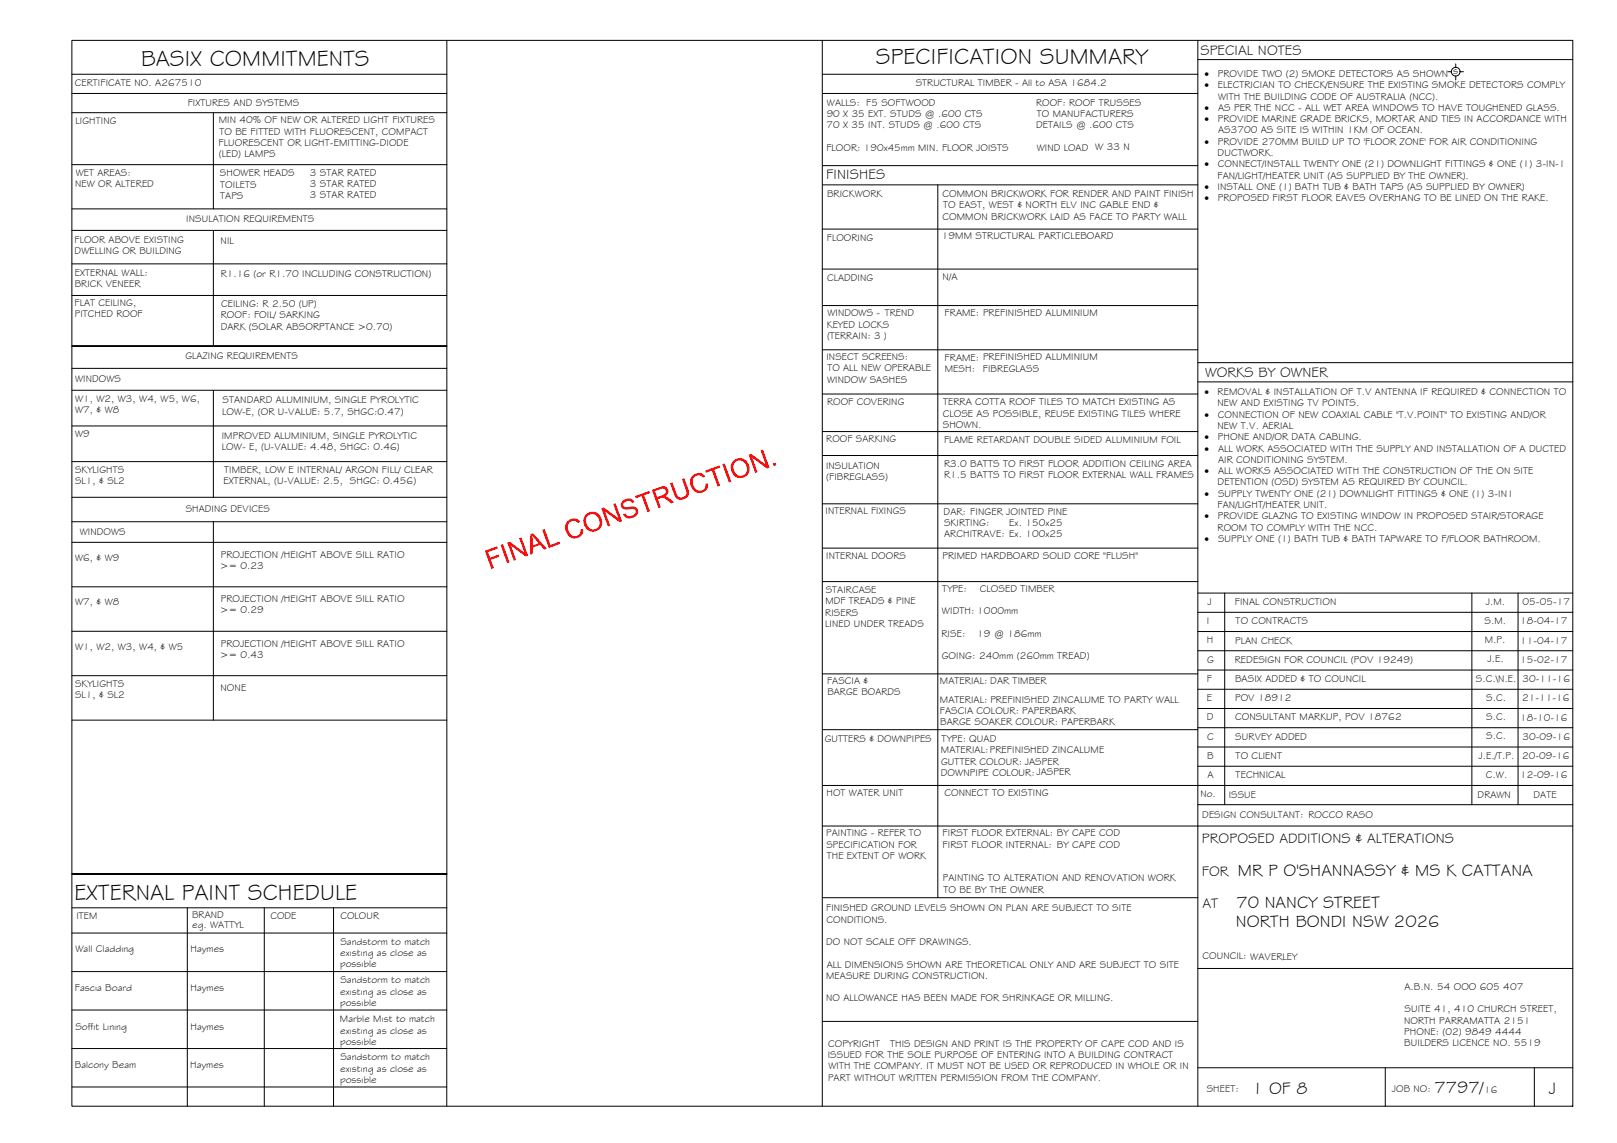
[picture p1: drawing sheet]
<svg xmlns="http://www.w3.org/2000/svg" width="420mm" height="297mm" viewBox="0 0 420 297" stroke-linecap="round" stroke-linejoin="round" font-family="sans-serif">
<defs><g id="words">
<g font-size="5.9">
<text x="36.7" y="17.2">BASIX COMMITMENTS</text>
<text x="227.6" y="16.8">SPECIFICATION SUMMARY</text>
<text x="19.4" y="233.8">EXTERNAL PAINT SCHEDULE</text>
</g>
<g font-size="4.5">
<text x="321.7" y="227.6">MR P O'SHANNASSY &amp; MS K CATTANA</text>
<text x="321.3" y="235.9">70 NANCY STREET</text>
<text x="321.1" y="240.9">NORTH BONDI NSW 2026</text>
<text x="325.3" y="284.2">1 OF 8</text>
<text x="372.7" y="284.1">7797/</text>
<text x="402.4" y="284.2">J</text>
</g>
<g font-size="3.7">
<text x="311.9" y="14.3">SPECIAL NOTES</text>
<text x="214.7" y="46.6">FINISHES</text>
<text x="313.1" y="98.1">WORKS BY OWNER</text>
<text x="312.3" y="219.2">PROPOSED ADDITIONS &amp; ALTERATIONS</text>
<text x="312.3" y="227.5">FOR</text>
<text x="312.4" y="235.9">AT</text>
</g>
<g font-size="2.6">
<text x="19.5" y="22.5">CERTIFICATE NO. A267510</text>
<text x="237.9" y="22.4">STRUCTURAL TIMBER - All to ASA 1684.2</text>
<text x="313" y="20">·</text>
<text x="313" y="22.9">·</text>
<text x="316.4" y="22.9">ELECTRICIAN TO CHECK/ENSURE THE EXISTING SMOKE DETECTORS COMPLY</text>
<text x="316.4" y="20">PROVIDE TWO (2) SMOKE DETECTORS AS SHOWN</text>
<text x="377.6" y="19.2">s</text>
<text x="48.8" y="27.5">FIXTURES AND SYSTEMS</text>
<text x="214.9" y="27.4">WALLS: F5 SOFTWOOD</text>
<text x="269.2" y="27.4">ROOF: ROOF TRUSSES</text>
<text x="313" y="28.8">·</text>
<text x="316.5" y="28.8">AS PER THE NCC - ALL WET AREA WINDOWS TO HAVE TOUGHENED GLASS.</text>
<text x="316.5" y="25.9">WITH THE BUILDING CODE OF AUSTRALIA (NCC).</text>
<text x="19.6" y="32.2">LIGHTING</text>
<text x="56.8" y="32">MIN 40% OF NEW OR ALTERED LIGHT FIXTURES</text>
<text x="57" y="35">TO BE FITTED WITH FLUORESCENT, COMPACT</text>
<text x="214.8" y="33.3">70 X 35 INT. STUDS @ .600 CTS</text>
<text x="214.8" y="30.4">90 X 35 EXT. STUDS @ .600 CTS</text>
<text x="269.2" y="33.3">DETAILS @ .600 CTS</text>
<text x="269.4" y="30.4">TO MANUFACTURERS</text>
<text x="313" y="31.7">·</text>
<text x="316.4" y="31.7">PROVIDE MARINE GRADE BRICKS, MORTAR AND TIES IN ACCORDANCE WITH</text>
<text x="316.5" y="34.7">AS3700 AS SITE IS WITHIN 1KM OF OCEAN.</text>
<text x="56.8" y="37.9">FLUORESCENT OR LIGHT-EMITTING-DIODE</text>
<text x="56.9" y="40.8">(LED) LAMPS</text>
<text x="214.7" y="39.2">FLOOR: 190x45mm MIN. FLOOR JOISTS</text>
<text x="269.4" y="39.2">WIND LOAD W 33 N</text>
<text x="313" y="37.6">·</text>
<text x="316.4" y="40.5">DUCTWORK.</text>
<text x="316.4" y="37.6">PROVIDE 270MM BUILD UP TO 'FLOOR ZONE' FOR AIR CONDITIONING</text>
<text x="19.7" y="45.8">WET AREAS:</text>
<text x="57.2" y="45.8">SHOWER HEADS</text>
<text x="80.5" y="45.6">3 STAR RATED</text>
<text x="313" y="43.5">·</text>
<text x="316.4" y="46.4">FAN/LIGHT/HEATER UNIT (AS SUPPLIED BY THE OWNER).</text>
<text x="316.5" y="43.5">CONNECT/INSTALL TWENTY ONE (21) DOWNLIGHT FITTINGS &amp; ONE (1) 3-IN-1</text>
<text x="19.5" y="48.7">NEW OR ALTERED</text>
<text x="57.2" y="48.7">TOILETS</text>
<text x="57.2" y="51.7">TAPS</text>
<text x="80.5" y="48.6">3 STAR RATED</text>
<text x="80.5" y="51.5">3 STAR RATED</text>
<text x="214.9" y="51.2">BRICKWORK</text>
<text x="244.9" y="51.2">COMMON BRICKWORK FOR RENDER AND PAINT FINISH</text>
<text x="313" y="49.3">·</text>
<text x="313" y="52.3">·</text>
<text x="316.3" y="49.3">INSTALL ONE (1) BATH TUB &amp; BATH TAPS (AS SUPPLIED BY OWNER)</text>
<text x="316.4" y="52.3">PROPOSED FIRST FLOOR EAVES OVERHANG TO BE LINED ON THE RAKE.</text>
<text x="48.4" y="57.8">INSULATION REQUIREMENTS</text>
<text x="244.9" y="57.1">COMMON BRICKWORK LAID AS FACE TO PARTY WALL</text>
<text x="245" y="54.1">TO EAST, WEST &amp; NORTH ELV INC GABLE END &amp;</text>
<text x="19.4" y="63.2">FLOOR ABOVE EXISTING</text>
<text x="57.3" y="63.4">NIL</text>
<text x="214.8" y="62.7">FLOORING</text>
<text x="244.8" y="62.2">19MM STRUCTURAL PARTICLEBOARD</text>
<text x="19.4" y="66.1">DWELLING OR BUILDING</text>
<text x="19.4" y="71.7">EXTERNAL WALL:</text>
<text x="57.3" y="72">R1.16 (or R1.70 INCLUDING CONSTRUCTION)</text>
<text x="19.4" y="74.7">BRICK VENEER</text>
<text x="214.9" y="73.1">CLADDING</text>
<text x="244.9" y="72.8">N/A</text>
<text x="19.4" y="79.5">FLAT CEILING,</text>
<text x="19.4" y="82.5">PITCHED ROOF</text>
<text x="57.3" y="82.7">ROOF: FOIL/ SARKING</text>
<text x="57.4" y="79.7">CEILING: R 2.50 (UP)</text>
<text x="215" y="82.2">WINDOWS - TREND</text>
<text x="245.5" y="82.2">FRAME: PREFINISHED ALUMINIUM</text>
<text x="57.3" y="85.6">DARK (SOLAR ABSORPTANCE &gt;0.70)</text>
<text x="214.8" y="85.1">KEYED LOCKS</text>
<text x="214.9" y="88.1">(TERRAIN: 3 )</text>
<text x="48.2" y="93.4">GLAZING REQUIREMENTS</text>
<text x="214.7" y="93.6">INSECT SCREENS:</text>
<text x="245.5" y="93.7">FRAME: PREFINISHED ALUMINIUM</text>
<text x="19.5" y="99.3">WINDOWS</text>
<text x="214.9" y="99.5">WINDOW SASHES</text>
<text x="215" y="96.5">TO ALL NEW OPERABLE</text>
<text x="245.5" y="96.7">MESH:</text>
<text x="255.4" y="96.6">FIBREGLASS</text>
<text x="19.5" y="104.5">W1, W2, W3, W4, W5, W6,</text>
<text x="19.5" y="107.4">W7, &amp; W8</text>
<text x="57.7" y="107.8">LOW-E, (OR U-VALUE: 5.7, SHGC:0.47)</text>
<text x="57.8" y="104.9">STANDARD ALUMINIUM, SINGLE PYROLYTIC</text>
<text x="214.9" y="105.1">ROOF COVERING</text>
<text x="245.1" y="105.4">TERRA COTTA ROOF TILES TO MATCH EXISTING AS</text>
<text x="313" y="102.7">·</text>
<text x="316.4" y="102.7">REMOVAL &amp; INSTALLATION OF T.V ANTENNA IF REQUIRED &amp; CONNECTION TO</text>
<text x="316.4" y="105.6">NEW AND EXISTING TV POINTS.</text>
<text x="19.5" y="113.5">W9</text>
<text x="244.9" y="108.3">CLOSE AS POSSIBLE, REUSE EXISTING TILES WHERE</text>
<text x="245" y="111.2">SHOWN.</text>
<text x="313" y="108.6">·</text>
<text x="316.4" y="111.5">NEW T.V. AERIAL</text>
<text x="316.5" y="108.6">CONNECTION OF NEW COAXIAL CABLE &quot;T.V.POINT&quot; TO EXISTING AND/OR</text>
<text x="57.6" y="114.1">IMPROVED ALUMINIUM, SINGLE PYROLYTIC</text>
<text x="57.6" y="117">LOW- E, (U-VALUE: 4.48, SHGC: 0.46)</text>
<text x="214.7" y="114.9">ROOF SARKING</text>
<text x="245.3" y="115">FLAME RETARDANT DOUBLE SIDED ALUMINIUM FOIL</text>
<text x="313" y="114.4">·</text>
<text x="313" y="117.4">·</text>
<text x="316.4" y="114.4">PHONE AND/OR DATA CABLING.</text>
<text x="316.5" y="117.4">ALL WORK ASSOCIATED WITH THE SUPPLY AND INSTALLATION OF A DUCTED</text>
<text x="19.5" y="122.9">SKYLIGHTS</text>
<text x="19.5" y="125.8">SL1, &amp; SL2</text>
<text x="58.1" y="125.9">EXTERNAL, (U-VALUE: 2.5, SHGC: 0.456)</text>
<text x="58.3" y="123">TIMBER, LOW E INTERNAL/ ARGON FILL/ CLEAR</text>
<text x="214.6" y="121.9">INSULATION</text>
<text x="214.7" y="124.9">(FIBREGLASS)</text>
<text x="245.3" y="121.2">R3.0 BATTS TO FIRST FLOOR ADDITION CEILING AREA</text>
<text x="245.3" y="124.2">R1.5 BATTS TO FIRST FLOOR EXTERNAL WALL FRAMES</text>
<text x="313" y="123.2">·</text>
<text x="316.5" y="120.3">AIR CONDITIONING SYSTEM.</text>
<text x="316.5" y="123.2">ALL WORKS ASSOCIATED WITH THE CONSTRUCTION OF THE ON SITE</text>
<text x="313" y="129.1">·</text>
<text x="316.4" y="126.2">DETENTION (OSD) SYSTEM AS REQUIRED BY COUNCIL.</text>
<text x="316.5" y="129.1">SUPPLY TWENTY ONE (21) DOWNLIGHT FITTINGS &amp; ONE (1) 3-IN1</text>
<text x="48.3" y="133.2">SHADING DEVICES</text>
<text x="214.5" y="133.6">INTERNAL FIXINGS</text>
<text x="245.2" y="133.7">DAR: FINGER JOINTED PINE</text>
<text x="245.3" y="136.7">SKIRTING:</text>
<text x="262.3" y="136.7">Ex. 150x25</text>
<text x="313" y="135">·</text>
<text x="316.4" y="132">FAN/LIGHT/HEATER UNIT.</text>
<text x="316.4" y="137.9">ROOM TO COMPLY WITH THE NCC.</text>
<text x="316.4" y="135">PROVIDE GLAZNG TO EXISTING WINDOW IN PROPOSED STAIR/STORAGE</text>
<text x="20.7" y="139.1">WINDOWS</text>
<text x="245.3" y="139.6">ARCHITRAVE: Ex. 100x25</text>
<text x="313" y="140.8">·</text>
<text x="316.5" y="140.8">SUPPLY ONE (1) BATH TUB &amp; BATH TAPWARE TO F/FLOOR BATHROOM.</text>
<text x="19.5" y="145.7">W6, &amp; W9</text>
<text x="57.2" y="147.8">&gt;= 0.23</text>
<text x="57.4" y="144.9">PROJECTION /HEIGHT ABOVE SILL RATIO</text>
<text x="214.7" y="145.3">INTERNAL DOORS</text>
<text x="244.9" y="145.2">PRIMED HARDBOARD SOLID CORE &quot;FLUSH&quot;</text>
<text x="214.6" y="154.2">STAIRCASE</text>
<text x="244.8" y="153.7">TYPE:</text>
<text x="254.6" y="153.7">CLOSED TIMBER</text>
<text x="19.5" y="157.3">W7, &amp; W8</text>
<text x="57.2" y="159.4">&gt;= 0.29</text>
<text x="57.4" y="156.5">PROJECTION /HEIGHT ABOVE SILL RATIO</text>
<text x="214.4" y="160">RISERS</text>
<text x="214.5" y="157.1">MDF TREADS &amp; PINE</text>
<text x="244.8" y="159.6">WIDTH: 1000mm</text>
<text x="313.8" y="157.2">J</text>
<text x="320.9" y="157.2">FINAL CONSTRUCTION</text>
<text x="386.1" y="157.1">J.M.</text>
<text x="395.6" y="157.3">05-05-17</text>
<text x="214.4" y="163">LINED UNDER TREADS</text>
<text x="244.6" y="165.4">RISE:</text>
<text x="253.9" y="165.4">19 @ 186mm</text>
<text x="313.5" y="162.2">I</text>
<text x="313.6" y="167.2">H</text>
<text x="320.9" y="167.2">PLAN CHECK</text>
<text x="321.1" y="162.2">TO CONTRACTS</text>
<text x="385.7" y="162.2">S.M.</text>
<text x="385.8" y="167.1">M.P.</text>
<text x="395" y="167.3">11-04-17</text>
<text x="395" y="162.3">18-04-17</text>
<text x="19.5" y="168.8">W1, W2, W3, W4, &amp; W5</text>
<text x="57.2" y="171">&gt;= 0.43</text>
<text x="57.4" y="168">PROJECTION /HEIGHT ABOVE SILL RATIO</text>
<text x="244.7" y="171.3">GOING: 240mm (260mm TREAD)</text>
<text x="313.7" y="172.2">G</text>
<text x="320.9" y="172.2">REDESIGN FOR COUNCIL (POV 19249)</text>
<text x="386.5" y="172.1">J.E.</text>
<text x="395" y="172.3">15-02-17</text>
<text x="19.5" y="178.5">SKYLIGHTS</text>
<text x="57.3" y="179.5">NONE</text>
<text x="214.9" y="177.8">FASCIA &amp;</text>
<text x="244.2" y="177.8">MATERIAL: DAR TIMBER</text>
<text x="313.6" y="177.2">F</text>
<text x="320.9" y="177.2">BASIX ADDED &amp; TO COUNCIL</text>
<text x="383.5" y="177.2">S.C.\N.E.</text>
<text x="395.6" y="177.3">30-11-16</text>
<text x="19.5" y="181.5">SL1, &amp; SL2</text>
<text x="215" y="180.7">BARGE BOARDS</text>
<text x="244.2" y="182.7">MATERIAL: PREFINISHED ZINCALUME TO PARTY WALL</text>
<text x="244.2" y="185.6">FASCIA COLOUR: PAPERBARK</text>
<text x="313.6" y="182.2">E</text>
<text x="320.9" y="182.2">POV 18912</text>
<text x="386.2" y="182.2">S.C.</text>
<text x="395.5" y="182.3">21-11-16</text>
<text x="244.3" y="188.5">BARGE SOAKER COLOUR: PAPERBARK</text>
<text x="313.6" y="187.2">D</text>
<text x="321" y="187.2">CONSULTANT MARKUP, POV 18762</text>
<text x="386.2" y="187.1">S.C.</text>
<text x="395" y="187.3">18-10-16</text>
<text x="214.3" y="192.7">GUTTERS &amp; DOWNPIPES</text>
<text x="244.5" y="195.8">MATERIAL:PREFINISHED ZINCALUME</text>
<text x="244.7" y="192.9">TYPE: QUAD</text>
<text x="313.7" y="197.2">B</text>
<text x="313.7" y="192.2">C</text>
<text x="321" y="192.2">SURVEY ADDED</text>
<text x="321.1" y="197.2">TO CLIENT</text>
<text x="384.2" y="197.1">J.E./T.P.</text>
<text x="386.2" y="192.1">S.C.</text>
<text x="395.5" y="197.3">20-09-16</text>
<text x="395.6" y="192.3">30-09-16</text>
<text x="244.5" y="201.7">DOWNPIPE COLOUR:JASPER</text>
<text x="244.5" y="198.7">GUTTER COLOUR: JASPER</text>
<text x="313.7" y="202.2">A</text>
<text x="321.1" y="202.2">TECHNICAL</text>
<text x="386.1" y="202.2">C.W.</text>
<text x="395" y="202.3">12-09-16</text>
<text x="214.8" y="206.8">HOT WATER UNIT</text>
<text x="245.4" y="207">CONNECT TO EXISTING</text>
<text x="311.9" y="207.1">No.</text>
<text x="319.3" y="207.3">ISSUE</text>
<text x="383.9" y="207.5">DRAWN</text>
<text x="398.5" y="207.4">DATE</text>
<text x="312.4" y="212.6">DESIGN CONSULTANT: ROCCO RASO</text>
<text x="214.7" y="217.3">PAINTING - REFER TO</text>
<text x="214.7" y="220.3">SPECIFICATION FOR</text>
<text x="244.9" y="217.3">FIRST FLOOR EXTERNAL: BY CAPE COD</text>
<text x="244.9" y="220.3">FIRST FLOOR INTERNAL: BY CAPE COD</text>
<text x="214.8" y="223.2">THE EXTENT OF WORK</text>
<text x="245" y="229">PAINTING TO ALTERATION AND RENOVATION WORK</text>
<text x="245.1" y="232">TO BE BY THE OWNER</text>
<text x="19.8" y="238.9">ITEM</text>
<text x="49.9" y="238.6">BRAND</text>
<text x="70.3" y="238.9">CODE</text>
<text x="88.5" y="238.8">COLOUR</text>
<text x="214.7" y="236.8">FINISHED GROUND LEVELS SHOWN ON PLAN ARE SUBJECT TO SITE</text>
<text x="214.8" y="239.7">CONDITIONS.</text>
<text x="50" y="241.1">eg. WATTYL</text>
<text x="88.4" y="245.5">Sandstorm to match</text>
<text x="214.7" y="245.6">DO NOT SCALE OFF DRAWINGS.</text>
<text x="19.6" y="247.5">Wall Cladding</text>
<text x="49.5" y="247.5">Haymes</text>
<text x="88.4" y="251.4">possible</text>
<text x="88.4" y="248.4">existing as close as</text>
<text x="214.8" y="251.5">ALL DIMENSIONS SHOWN ARE THEORETICAL ONLY AND ARE SUBJECT TO SITE</text>
<text x="312.5" y="249.3">COUNCIL: WAVERLEY</text>
<text x="19.5" y="257.4">Fascia Board</text>
<text x="49.5" y="257.5">Haymes</text>
<text x="88.4" y="255.5">Sandstorm to match</text>
<text x="214.7" y="254.4">MEASURE DURING CONSTRUCTION.</text>
<text x="364.9" y="257.3">A.B.N. 54 OOO 605 407</text>
<text x="88.4" y="261.4">possible</text>
<text x="88.4" y="258.5">existing as close as</text>
<text x="214.7" y="260.3">NO ALLOWANCE HAS BEEN MADE FOR SHRINKAGE OR MILLING.</text>
<text x="364.9" y="263.1">SUITE 41, 410 CHURCH STREET,</text>
<text x="19.6" y="267.6">Soffit Lining</text>
<text x="49.5" y="267.6">Haymes</text>
<text x="88.3" y="265.7">Marble Mist to match</text>
<text x="88.4" y="268.6">existing as close as</text>
<text x="364.8" y="266">NORTH PARRAMATTA 2151</text>
<text x="364.9" y="269">PHONE: (02) 9849 4444</text>
<text x="88.4" y="271.5">possible</text>
<text x="88.4" y="275.5">Sandstorm to match</text>
<text x="215.1" y="274.9">ISSUED FOR THE SOLE PURPOSE OF ENTERING INTO A BUILDING CONTRACT</text>
<text x="215.2" y="272">COPYRIGHT</text>
<text x="231.3" y="272">THIS DESIGN AND PRINT IS THE PROPERTY OF CAPE COD AND IS</text>
<text x="364.9" y="271.9">BUILDERS LICENCE NO. 5519</text>
<text x="19.5" y="277.5">Balcony Beam</text>
<text x="49.4" y="277.5">Haymes</text>
<text x="88.4" y="281.4">possible</text>
<text x="88.4" y="278.5">existing as close as</text>
<text x="215.2" y="280.8">PART WITHOUT WRITTEN PERMISSION FROM THE COMPANY.</text>
<text x="215.3" y="277.9">WITH THE COMPANY. IT MUST NOT BE USED OR REPRODUCED IN WHOLE OR IN</text>
<text x="313.6" y="283.8">SHEET:</text>
<text x="361.7" y="283.9">JOB NO:</text>
<text x="385.6" y="284.1">16</text>
</g>
</g></defs>
<!-- layer: BORDER -->
<g fill="none" stroke="#000" stroke-width=".26">
<path d="M18.7 10.5h390v277h-390zM116.1 10.5v277M213.7 19.3h97.5M213.7 10.5v277M311.2 15.5h97.5M311.2 10.5v277M213.7 24.3h97.5M213.7 59.5h97.5M213.8 48h97.4M213.8 43h97.4M243.7 48v185.3M213.7 79.4h97.5"/>
<path d="M213.7 69.9h97.5M213.7 90.9h97.5M311.2 94.2h97.5M311.2 99.2h97.5M213.7 112.2h97.5M213.7 102.4h97.5M213.7 118.4h97.5M213.7 130.9h97.5M213.7 142.4h97.5M213.7 151.1h97.5M311.2 159.1h97.5M311.2 154.1h97.5"/>
<path d="M318.2 154.1v55M382.4 154.1v55M394.4 154.1v55M213.7 175.1h97.5M311.2 179.1h97.5M311.2 174.1h97.5M311.2 169.1h97.5M311.2 164.1h97.5M213.7 189.6h97.5M311.2 199.1h97.5M311.2 194.1h97.5M311.2 189.1h97.5"/>
<path d="M311.2 184.1h97.5M213.7 204.1h195M213.7 214.7h195M311.2 209.1h97.5M18.7 235.9h97.4M48.7 235.9v51.6M68.7 235.9v51.6M86.7 235.9v51.6M116.1 227.1h-97.4h97.4M213.7 233.3h97.5M18.7 242.5h97.4M18.7 252.5h97.4"/>
<path d="M311.2 251.7h97.5M18.7 262.5h97.4M18.7 272.5h97.4M213.7 265.4h97.5M311.2 277.5h97.5M359.9 277.5v10M398.7 277.5v10M18.7 282.5h97.4"/>
</g>
<!-- layer: BASIX -->
<g fill="none" stroke="#000" stroke-width=".26">
<path d="M18.7 19.3h97.4M18.7 24.3h97.4M18.7 29.3h97.4M55.4 29.3v25M18.7 42.8h97.4M18.7 54.3h97.4M18.7 59.9h97.4M55.4 59.9v30M18.7 68.6h97.4M18.7 76.8h97.4M18.7 95.7h97.4M116.1 89.9h-97.4h97.4"/>
<path d="M18.7 110.7h97.4M18.7 101.4h97.4M18.7 120h97.4M55.4 101.4v27.8M18.7 135.6h97.4M18.7 129.2h97.4M55.4 135.6v51.5M18.7 140.9h97.4M18.7 152.5h97.4M18.7 164.1h97.4M18.7 175.6h97.4M18.7 187.1h97.4"/>
</g>
<!-- layer: SERVICES -->
<g fill="none" stroke="#000" stroke-width=".26">
<path d="M376.2 18.6h.9M378.3 16.6v.9M378.3 19.8v1M379.4 18.6h.9"/>
<circle cx="378.2" cy="18.6" r="1.13"/>
</g>
<!-- layer: Stamp - Final Construction -->
<g fill="#f00">
<path d="M126 143.1l3.1-1.1 .3 .6-2.6 .9 .5 1.4 2.2-.8 .2 .6-2.2 .8 .8 2.1-.6 .2z"/>
<path d="M130.1 141.6l.6-.2 1.7 4.7-.6 .2z"/>
<path d="M131.8 141l.6-.2 3.8 2.8-1.3-3.7 .6-.2 1.7 4.7-.6 .2-3.8-2.8 1.3 3.7-.6 .2z"/>
<path d="M140.9 137.7l.6-.2 1.5 4.1 2.3-.8 .2 .5-2.9 1.1z"/>
<path d="M147.4 135.5l.7-.5 .9-.3 1 .2 .7 .6-.5 .4-.8-.5-1 .1-.7 .7-.2 .9 .6 1.5 .4 .5 .6 .2 1.2-.3 .5-.5 .1-1h.6v.8l-.5 .9-.5 .4-1.1 .3-.8-.1-.8-.5-.6-.9-.3-1.1v-.8z"/>
<path d="M156.2 132.1l.7-.2 3.8 2.8-1.4-3.7 .6-.2 1.8 4.7-.7 .2-3.8-2.8 1.3 3.7-.5 .2z"/>
<path d="M161.8 130.1l.8-.4 1.1-.1 .7 .3 .4 .6-.5 .3-.5-.5-.6-.1-.8 .3-.4 .4a.79 .79 0 0 0 .3 .9 .79 .79 0 0 0 .9-.1l1.5-.1 .9 .6 .2 1-.8 1.1-1.6 .4-.7-.1-.5-.5-.3-.4 .6-.3 .7 .7 1.1-.1 .7-.5 .2-.6-.2-.4-.4-.2-1.9 .1-1-.3-.3-.5-.1-.6z"/>
<path d="M165 128.9l3.7-1.3 .2 .5-1.5 .6 1.5 4.2-.7 .2-1.5-4.2-1.5 .6z"/>
<path d="M174.1 125.6l.6-.2 1.4 3.5 .6 .4 .7-.1 .6-.3 .4-.6-.1-.8-1.1-3 .6-.2 1.2 3.4v.8l-.4 .7-.6 .4-1.1 .3-1-.3-.6-.8z"/>
<path d="M179.9 123.7l.6-.5 1-.3 .9 .2 .6 .4 .2 .3-.5 .3-.9-.6-1.1 .3-.6 .7-.1 .9 .6 1.5 1 .6 1.2-.3 .4-.5 .1-1h.7v.8l-.6 1-.7 .4-.8 .2-.8-.1-.8-.5-.6-.8-.4-1.2 .1-.9z"/>
<path d="M183.2 122.3l3.8-1.3 .1 .5-1.5 .6 1.5 4.1-.6 .2-1.5-4.1-1.6 .6z"/>
<path d="M187.7 120.7l.6-.2 1.7 4.7-.6 .2z"/>
<path d="M194.5 118.2l.7-.2 3.8 2.7-1.4-3.6 .6-.3 1.7 4.7-.6 .3-3.8-2.8 1.3 3.7-.6 .2z"/>
<path d="M200.8 120.5l.7-.3 .2 .7-.7 .2z"/>
<path d="M137.8 138.8l.7-.2 3.6 4-.7 .2-1.1-1.2-1.9 .7v1.6l-.7 .3zM138.3 139.2l.1 2.6 1.6-.6z"/>
<path d="M152.2 133.7l.9-.5 1.2-.2 .7 .2 .8 .6 .5 .9 .2 1.1-.2 1-.5 .7-.9 .5-.9 .2-.9-.2-.8-.7-.5-.9-.2-.9 .2-1zM152.6 134.2l-.3 .6v.7l.2 1 .5 .6 1 .5 .8-.1 .5-.3 .4-.6 .1-.8-.2-1-.5-.7-.5-.4-.8-.1-.5 .1z"/>
<path d="M169.4 127.3l2.7-.9 .8 .1 .6 .5 .2 .8-.3 .7-.7 .5 1 .3 1.5 1.2-.8 .3-1.9-1.4-.8 .1-.8 .2 .8 2.1-.6 .2zM170.2 127.6l.6 1.6 1.8-.7 .4-.6-.1-.6-.6-.3z"/>
<path d="M190.4 119.9l.8-.6 1-.2 1 .1 .6 .4 .7 1 .3 1-.1 1-.6 .9-.6 .5-1 .2-1.1-.1-.6-.5-.6-.8-.3-1.2 .1-1zM191 120.1l-.4 .7-.1 .6 .6 1.6 1.1 .6 1.2-.3 .5-.4 .2-.8-.2-1-.3-.8-.4-.4-.8-.3-.9 .2z"/>
</g>
<use href="#words"/>
</svg>
